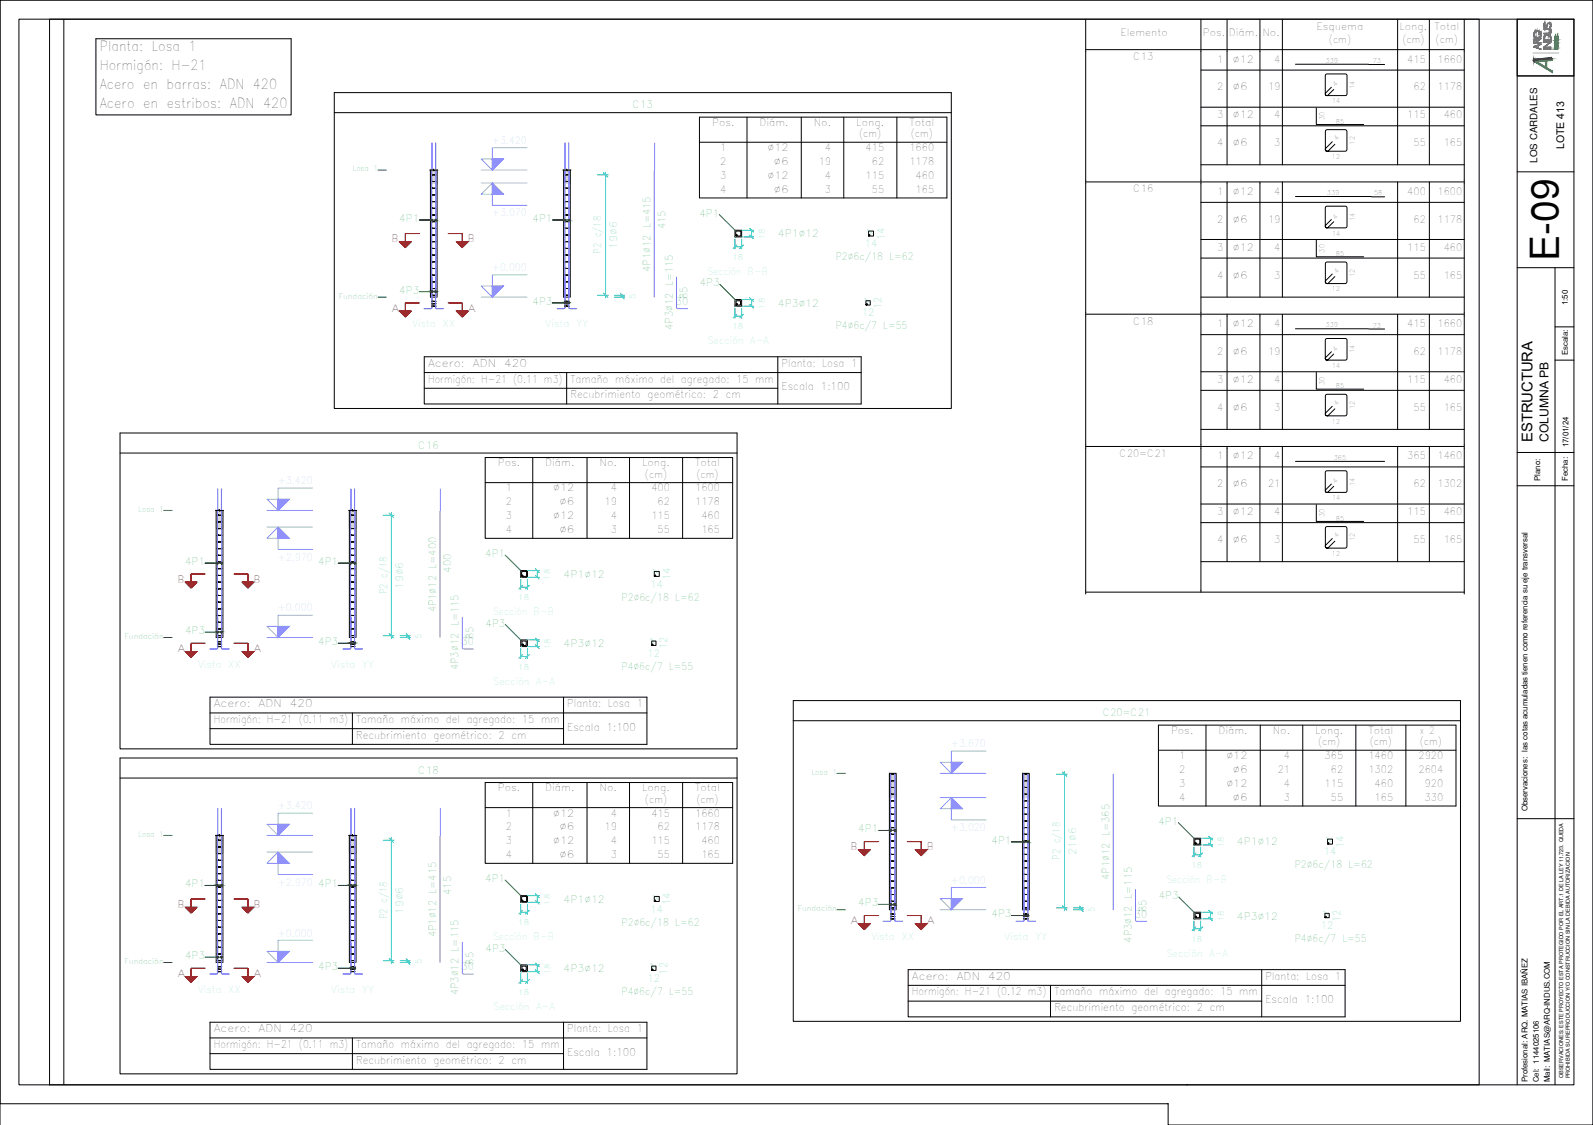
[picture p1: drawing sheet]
<svg xmlns="http://www.w3.org/2000/svg" width="841mm" height="594mm" viewBox="0 0 841 594" stroke-linecap="round" stroke-linejoin="round" font-family="sans-serif">
<defs><g id="words">
<text font-size="20.6" x="823" y="138" transform="rotate(-90 823 138)">E-09</text>
<text font-size="7.8" x="809" y="234" transform="rotate(-90 809 234)">ESTRUCTURA</text>
<g font-size="7.2">
<text x="53" y="27">Planta: Losa 1</text>
<text x="53" y="37">Hormigón: H-21</text>
<text x="53" y="47">Acero en barras: ADN 420</text>
<text x="53" y="57">Acero en estribos: ADN 420</text>
</g>
<text font-size="6.4" x="818" y="234" transform="rotate(-90 818 234)">COLUMNA PB</text>
<g font-size="5.6">
<text x="826" y="79" transform="rotate(-90 826 79)">LOTE 413</text>
<text x="226" y="194">Acero:</text>
<text x="250" y="194">ADN</text>
<text x="266" y="194">420</text>
<text x="413" y="194">Planta: Losa 1</text>
<text x="226" y="202">Hormigón: H-21 (0.11 m3)</text>
<text x="301" y="202">Tamaño máximo del agregado: 15 mm</text>
<text x="413" y="206">Escala 1:100</text>
<text x="301" y="210">Recubrimiento geométrico: 2 cm</text>
<text x="113" y="373">Acero:</text>
<text x="137" y="373">ADN</text>
<text x="153" y="373">420</text>
<text x="300" y="373">Planta: Losa 1</text>
<text x="113" y="382">Hormigón: H-21 (0.11 m3)</text>
<text x="188" y="382">Tamaño máximo del agregado: 15 mm</text>
<text x="300" y="386">Escala 1:100</text>
<text x="188" y="390">Recubrimiento geométrico: 2 cm</text>
<text x="481" y="517">Acero:</text>
<text x="505" y="517">ADN</text>
<text x="522" y="517">420</text>
<text x="668" y="517">Planta: Losa 1</text>
<text x="481" y="526">Hormigón: H-21 (0.12 m3)</text>
<text x="557" y="526">Tamaño máximo del agregado: 15 mm</text>
<text x="557" y="534">Recubrimiento geométrico: 2 cm</text>
<text x="668" y="530">Escala 1:100</text>
<text x="113" y="545">Acero:</text>
<text x="137" y="545">ADN</text>
<text x="153" y="545">420</text>
<text x="300" y="545">Planta: Losa 1</text>
<text x="113" y="553">Hormigón: H-21 (0.11 m3)</text>
<text x="188" y="553">Tamaño máximo del agregado: 15 mm</text>
<text x="300" y="558">Escala 1:100</text>
<text x="188" y="562">Recubrimiento geométrico: 2 cm</text>
</g>
<g font-size="5.3">
<text x="695" y="16">Esquema</text>
<text x="739" y="16">Long.</text>
<text x="757" y="16">Total</text>
<text x="592" y="19">Elemento</text>
<text x="635" y="19">Pos.</text>
<text x="649" y="19">Diám.</text>
<text x="667" y="19">No.</text>
<text x="702" y="23">(cm)</text>
<text x="740" y="23">(cm)</text>
<text x="758" y="23">(cm)</text>
<text x="598" y="32">C13</text>
<text x="643" y="33">1</text>
<text x="651" y="33">∅12</text>
<text x="673" y="33">4</text>
<text x="743" y="33">415</text>
<text x="759" y="33">1660</text>
<text x="643" y="48">2</text>
<text x="651" y="48">∅6</text>
<text x="669" y="48">19</text>
<text x="746" y="48">62</text>
<text x="759" y="48">1178</text>
<text x="643" y="62">3</text>
<text x="651" y="62">∅12</text>
<text x="673" y="62">4</text>
<text x="743" y="62">115</text>
<text x="762" y="62">460</text>
<text x="376" y="67">Pos.</text>
<text x="401" y="67">Diám.</text>
<text x="430" y="67">No.</text>
<text x="452" y="67">Long.</text>
<text x="480" y="67">Total</text>
<text x="454" y="72">(cm)</text>
<text x="481" y="72">(cm)</text>
<text x="643" y="77">4</text>
<text x="651" y="77">∅6</text>
<text x="673" y="77">3</text>
<text x="746" y="77">55</text>
<text x="762" y="77">165</text>
<text x="380" y="80">1</text>
<text x="405" y="80">∅12</text>
<text x="436" y="80">4</text>
<text x="457" y="80">415</text>
<text x="480" y="80">1660</text>
<text x="380" y="87">2</text>
<text x="409" y="87">∅6</text>
<text x="432" y="87">19</text>
<text x="460" y="87">62</text>
<text x="480" y="87">1178</text>
<text x="380" y="95">3</text>
<text x="405" y="95">∅12</text>
<text x="436" y="95">4</text>
<text x="457" y="95">115</text>
<text x="483" y="95">460</text>
<text x="380" y="102">4</text>
<text x="409" y="102">∅6</text>
<text x="436" y="102">3</text>
<text x="460" y="102">55</text>
<text x="483" y="102">165</text>
<text x="598" y="102">C16</text>
<text x="643" y="103">1</text>
<text x="651" y="103">∅12</text>
<text x="673" y="103">4</text>
<text x="743" y="103">400</text>
<text x="759" y="103">1600</text>
<text x="643" y="118">2</text>
<text x="651" y="118">∅6</text>
<text x="669" y="118">19</text>
<text x="746" y="118">62</text>
<text x="759" y="118">1178</text>
<text x="643" y="132">3</text>
<text x="651" y="132">∅12</text>
<text x="673" y="132">4</text>
<text x="743" y="132">115</text>
<text x="762" y="132">460</text>
<text x="643" y="147">4</text>
<text x="651" y="147">∅6</text>
<text x="673" y="147">3</text>
<text x="746" y="147">55</text>
<text x="762" y="147">165</text>
<text x="598" y="171">C18</text>
<text x="643" y="173">1</text>
<text x="651" y="173">∅12</text>
<text x="673" y="173">4</text>
<text x="743" y="173">415</text>
<text x="759" y="173">1660</text>
<text x="643" y="188">2</text>
<text x="651" y="188">∅6</text>
<text x="669" y="188">19</text>
<text x="746" y="188">62</text>
<text x="759" y="188">1178</text>
<text x="643" y="202">3</text>
<text x="651" y="202">∅12</text>
<text x="673" y="202">4</text>
<text x="743" y="202">115</text>
<text x="762" y="202">460</text>
<text x="643" y="217">4</text>
<text x="651" y="217">∅6</text>
<text x="673" y="217">3</text>
<text x="746" y="217">55</text>
<text x="762" y="217">165</text>
<text x="591" y="241">C20=C21</text>
<text x="643" y="243">1</text>
<text x="651" y="243">∅12</text>
<text x="673" y="243">4</text>
<text x="743" y="243">365</text>
<text x="759" y="243">1460</text>
<text x="263" y="246">Pos.</text>
<text x="288" y="246">Diám.</text>
<text x="317" y="246">No.</text>
<text x="339" y="246">Long.</text>
<text x="367" y="246">Total</text>
<text x="340" y="252">(cm)</text>
<text x="368" y="252">(cm)</text>
<text x="643" y="257">2</text>
<text x="651" y="257">∅6</text>
<text x="669" y="257">21</text>
<text x="746" y="257">62</text>
<text x="759" y="257">1302</text>
<text x="267" y="260">1</text>
<text x="292" y="260">∅12</text>
<text x="322" y="260">4</text>
<text x="344" y="260">400</text>
<text x="367" y="260">1600</text>
<text x="267" y="267">2</text>
<text x="295" y="267">∅6</text>
<text x="319" y="267">19</text>
<text x="347" y="267">62</text>
<text x="367" y="267">1178</text>
<text x="267" y="274">3</text>
<text x="292" y="274">∅12</text>
<text x="322" y="274">4</text>
<text x="344" y="274">115</text>
<text x="370" y="274">460</text>
<text x="643" y="272">3</text>
<text x="651" y="272">∅12</text>
<text x="673" y="272">4</text>
<text x="743" y="272">115</text>
<text x="762" y="272">460</text>
<text x="267" y="282">4</text>
<text x="295" y="282">∅6</text>
<text x="322" y="282">3</text>
<text x="347" y="282">55</text>
<text x="370" y="282">165</text>
<text x="643" y="287">4</text>
<text x="651" y="287">∅6</text>
<text x="673" y="287">3</text>
<text x="746" y="287">55</text>
<text x="762" y="287">165</text>
<text x="618" y="388">Pos.</text>
<text x="643" y="388">Diám.</text>
<text x="672" y="388">No.</text>
<text x="694" y="388">Long.</text>
<text x="722" y="388">Total</text>
<text x="750" y="388">x 2</text>
<text x="696" y="394">(cm)</text>
<text x="723" y="394">(cm)</text>
<text x="750" y="394">(cm)</text>
<text x="623" y="401">1</text>
<text x="648" y="401">∅12</text>
<text x="678" y="401">4</text>
<text x="699" y="401">365</text>
<text x="722" y="401">1460</text>
<text x="749" y="401">2920</text>
<text x="623" y="408">2</text>
<text x="651" y="408">∅6</text>
<text x="675" y="408">21</text>
<text x="703" y="408">62</text>
<text x="722" y="408">1302</text>
<text x="749" y="408">2604</text>
<text x="263" y="418">Pos.</text>
<text x="288" y="418">Diám.</text>
<text x="317" y="418">No.</text>
<text x="339" y="418">Long.</text>
<text x="367" y="418">Total</text>
<text x="623" y="416">3</text>
<text x="648" y="416">∅12</text>
<text x="678" y="416">4</text>
<text x="699" y="416">115</text>
<text x="726" y="416">460</text>
<text x="752" y="416">920</text>
<text x="340" y="424">(cm)</text>
<text x="368" y="424">(cm)</text>
<text x="623" y="423">4</text>
<text x="651" y="423">∅6</text>
<text x="678" y="423">3</text>
<text x="703" y="423">55</text>
<text x="726" y="423">165</text>
<text x="752" y="423">330</text>
<text x="267" y="431">1</text>
<text x="292" y="431">∅12</text>
<text x="322" y="431">4</text>
<text x="344" y="431">415</text>
<text x="367" y="431">1660</text>
<text x="267" y="439">2</text>
<text x="295" y="439">∅6</text>
<text x="319" y="439">19</text>
<text x="347" y="439">62</text>
<text x="367" y="439">1178</text>
<text x="267" y="446">3</text>
<text x="292" y="446">∅12</text>
<text x="322" y="446">4</text>
<text x="344" y="446">115</text>
<text x="370" y="446">460</text>
<text x="267" y="453">4</text>
<text x="295" y="453">∅6</text>
<text x="322" y="453">3</text>
<text x="347" y="453">55</text>
<text x="370" y="453">165</text>
</g>
<g font-size="5.3" fill="#009525">
<text x="334" y="57">C13</text>
<text x="211" y="117">4P1</text>
<text x="281" y="117">4P1</text>
<text x="369" y="114">4P1</text>
<text x="351" y="121" transform="rotate(-90 351 121)">415</text>
<text x="411" y="125">4P1∅12</text>
<text x="441" y="137">P2∅6c/18 L=62</text>
<text x="343" y="144" transform="rotate(-90 343 144)">4P1∅12 L=415</text>
<text x="211" y="155">4P3</text>
<text x="369" y="151">4P3</text>
<text x="281" y="161">4P3</text>
<text x="357" y="161">30</text>
<text x="363" y="158" transform="rotate(-90 363 158)">85</text>
<text x="411" y="162">4P3∅12</text>
<text x="441" y="174">P4∅6c/7 L=55</text>
<text x="355" y="174" transform="rotate(-90 355 174)">4P3∅12 L=115</text>
<text x="221" y="237">C16</text>
<text x="98" y="298">4P1</text>
<text x="168" y="298">4P1</text>
<text x="256" y="294">4P1</text>
<text x="238" y="302" transform="rotate(-90 238 302)">400</text>
<text x="298" y="305">4P1∅12</text>
<text x="328" y="317">P2∅6c/18 L=62</text>
<text x="230" y="323" transform="rotate(-90 230 323)">4P1∅12 L=400</text>
<text x="98" y="335">4P3</text>
<text x="256" y="331">4P3</text>
<text x="168" y="341">4P3</text>
<text x="244" y="341">30</text>
<text x="250" y="338" transform="rotate(-90 250 338)">85</text>
<text x="298" y="342">4P3∅12</text>
<text x="328" y="354">P4∅6c/7 L=55</text>
<text x="242" y="354" transform="rotate(-90 242 354)">4P3∅12 L=115</text>
<text x="582" y="378">C20=C21</text>
<text x="221" y="409">C18</text>
<text x="612" y="435">4P1</text>
<text x="453" y="440">4P1</text>
<text x="523" y="446">4P1</text>
<text x="653" y="446">4P1∅12</text>
<text x="684" y="459">P2∅6c/18 L=62</text>
<text x="256" y="466">4P1</text>
<text x="586" y="465" transform="rotate(-90 586 465)">4P1∅12 L=365</text>
<text x="98" y="469">4P1</text>
<text x="168" y="469">4P1</text>
<text x="238" y="473" transform="rotate(-90 238 473)">415</text>
<text x="298" y="477">4P1∅12</text>
<text x="453" y="479">4P3</text>
<text x="612" y="475">4P3</text>
<text x="523" y="484">4P3</text>
<text x="599" y="485">30</text>
<text x="605" y="481" transform="rotate(-90 605 481)">85</text>
<text x="653" y="486">4P3∅12</text>
<text x="328" y="489">P2∅6c/18 L=62</text>
<text x="230" y="495" transform="rotate(-90 230 495)">4P1∅12 L=415</text>
<text x="598" y="498" transform="rotate(-90 598 498)">4P3∅12 L=115</text>
<text x="684" y="497">P4∅6c/7 L=55</text>
<text x="256" y="503">4P3</text>
<text x="98" y="506">4P3</text>
<text x="250" y="509" transform="rotate(-90 250 509)">85</text>
<text x="168" y="512">4P3</text>
<text x="244" y="512">30</text>
<text x="298" y="513">4P3∅12</text>
<text x="242" y="526" transform="rotate(-90 242 526)">4P3∅12 L=115</text>
<text x="328" y="525">P4∅6c/7 L=55</text>
</g>
<g font-size="5.3" fill="#00dda5">
<text x="459" y="125" transform="rotate(-45 459 125)">4</text>
<text x="326" y="131" transform="rotate(-90 326 131)">19∅6</text>
<text x="457" y="131">14</text>
<text x="467" y="127" transform="rotate(-90 467 127)">14</text>
<text x="317" y="134" transform="rotate(-90 317 134)">P2 c/18</text>
<text x="458" y="162" transform="rotate(-45 458 162)">4</text>
<text x="455" y="167">12</text>
<text x="465" y="163" transform="rotate(-90 465 163)">12</text>
<text x="346" y="305" transform="rotate(-45 346 305)">4</text>
<text x="213" y="311" transform="rotate(-90 213 311)">19∅6</text>
<text x="343" y="310">14</text>
<text x="354" y="306" transform="rotate(-90 354 306)">14</text>
<text x="204" y="314" transform="rotate(-90 204 314)">P2 c/18</text>
<text x="345" y="341" transform="rotate(-45 345 341)">4</text>
<text x="342" y="347">12</text>
<text x="352" y="343" transform="rotate(-90 352 343)">12</text>
<text x="702" y="446" transform="rotate(-45 702 446)">4</text>
<text x="709" y="448" transform="rotate(-90 709 448)">14</text>
<text x="560" y="454" transform="rotate(-90 560 454)">P2 c/18</text>
<text x="568" y="451" transform="rotate(-90 568 451)">21∅6</text>
<text x="699" y="452">14</text>
<text x="346" y="477" transform="rotate(-45 346 477)">4</text>
<text x="354" y="478" transform="rotate(-90 354 478)">14</text>
<text x="204" y="486" transform="rotate(-90 204 486)">P2 c/18</text>
<text x="213" y="483" transform="rotate(-90 213 483)">19∅6</text>
<text x="343" y="482">14</text>
<text x="700" y="485" transform="rotate(-45 700 485)">4</text>
<text x="697" y="491">12</text>
<text x="708" y="487" transform="rotate(-90 708 487)">12</text>
<text x="345" y="513" transform="rotate(-45 345 513)">4</text>
<text x="352" y="515" transform="rotate(-90 352 515)">12</text>
<text x="342" y="518">12</text>
</g>
<g font-size="5.3" fill="#d00">
<text x="207" y="128">B</text>
<text x="247" y="128">B</text>
<text x="207" y="165">A</text>
<text x="247" y="165">A</text>
<text x="94" y="308">B</text>
<text x="134" y="308">B</text>
<text x="94" y="344">A</text>
<text x="134" y="344">A</text>
<text x="449" y="449">B</text>
<text x="490" y="449">B</text>
<text x="94" y="479">B</text>
<text x="134" y="479">B</text>
<text x="449" y="488">A</text>
<text x="490" y="488">A</text>
<text x="94" y="516">A</text>
<text x="134" y="516">A</text>
</g>
<g font-size="5.3" fill="#6edddd">
<text x="218" y="173">Vista XX</text>
<text x="288" y="173">Vista YY</text>
<text x="105" y="353">Vista XX</text>
<text x="175" y="353">Vista YY</text>
<text x="460" y="496">Vista XX</text>
<text x="530" y="496">Vista YY</text>
<text x="105" y="524">Vista XX</text>
<text x="175" y="524">Vista YY</text>
</g>
<g font-size="5.3" fill="#7fbfff">
<text x="147" y="256">+3.420</text>
<text x="147" y="427">+3.420</text>
</g>
<text font-size="5.1" x="812" y="86" transform="rotate(-90 812 86)">LOS CARDALES</text>
<g font-size="4.2">
<text x="828" y="161" transform="rotate(-90 828 161)">1:50</text>
<text x="828" y="236" transform="rotate(-90 828 236)">17/01/24</text>
</g>
<g font-size="4.1">
<text x="828" y="188" transform="rotate(-90 828 188)">Escala:</text>
<text x="813" y="254" transform="rotate(-90 813 254)">Plano:</text>
<text x="828" y="254" transform="rotate(-90 828 254)">Fecha:</text>
<text x="806" y="428" transform="rotate(-90 806 428)">Observaciones: las cotas acumuladas tienen como referencia su eje transversal</text>
<text x="806" y="572" transform="rotate(-90 806 572)">Profesional: ARQ. MATIAS IBAÑEZ</text>
<text x="812" y="572" transform="rotate(-90 812 572)">Cel: 1144025106</text>
<text x="818" y="572" transform="rotate(-90 818 572)">Mail: MATIAS@ARQ-INDUS.COM</text>
</g>
<g font-size="4" fill="#009525">
<text x="186" y="91">Losa 1</text>
<text x="179" y="158">Fundación</text>
<text x="73" y="270">Losa 1</text>
<text x="66" y="337">Fundación</text>
<text x="429" y="409">Losa 1</text>
<text x="73" y="442">Losa 1</text>
<text x="421" y="481">Fundación</text>
<text x="66" y="509">Fundación</text>
</g>
<g font-size="4" fill="#00dda5">
<text x="404" y="126" transform="rotate(-90 404 126)">18</text>
<text x="387" y="137">18</text>
<text x="336" y="158" transform="rotate(-90 336 158)">5</text>
<text x="404" y="163" transform="rotate(-90 404 163)">18</text>
<text x="387" y="174">18</text>
<text x="291" y="306" transform="rotate(-90 291 306)">18</text>
<text x="274" y="317">18</text>
<text x="222" y="338" transform="rotate(-90 222 338)">5</text>
<text x="291" y="343" transform="rotate(-90 291 343)">18</text>
<text x="274" y="354">18</text>
<text x="646" y="447" transform="rotate(-90 646 447)">18</text>
<text x="629" y="458">18</text>
<text x="291" y="478" transform="rotate(-90 291 478)">18</text>
<text x="578" y="481" transform="rotate(-90 578 481)">5</text>
<text x="274" y="489">18</text>
<text x="646" y="487" transform="rotate(-90 646 487)">18</text>
<text x="629" y="497">18</text>
<text x="222" y="509" transform="rotate(-90 222 509)">5</text>
<text x="291" y="514" transform="rotate(-90 291 514)">18</text>
<text x="274" y="525">18</text>
</g>
<g font-size="3.5">
<text x="700" y="33">339</text>
<text x="725" y="33">73</text>
<text x="705" y="46" transform="rotate(-44 705 46)">4</text>
<text x="715" y="47" transform="rotate(-90 715 47)">14</text>
<text x="703" y="55">14</text>
<text x="699" y="64" transform="rotate(-90 699 64)">30</text>
<text x="705" y="65">85</text>
<text x="706" y="75" transform="rotate(-44 706 75)">4</text>
<text x="703" y="84">12</text>
<text x="701" y="103">339</text>
<text x="725" y="103">58</text>
<text x="705" y="116" transform="rotate(-45 705 116)">4</text>
<text x="715" y="117" transform="rotate(-90 715 117)">14</text>
<text x="703" y="124">14</text>
<text x="699" y="133" transform="rotate(-90 699 133)">30</text>
<text x="705" y="135">85</text>
<text x="706" y="145" transform="rotate(-44 706 145)">4</text>
<text x="703" y="154">12</text>
<text x="700" y="173">339</text>
<text x="725" y="173">73</text>
<text x="705" y="186" transform="rotate(-45 705 186)">4</text>
<text x="715" y="187" transform="rotate(-90 715 187)">14</text>
<text x="703" y="194">14</text>
<text x="699" y="203" transform="rotate(-90 699 203)">30</text>
<text x="705" y="205">85</text>
<text x="706" y="214" transform="rotate(-45 706 214)">4</text>
<text x="703" y="224">12</text>
<text x="704" y="243">365</text>
<text x="705" y="256" transform="rotate(-45 705 256)">4</text>
<text x="715" y="257" transform="rotate(-90 715 257)">14</text>
<text x="703" y="264">14</text>
<text x="699" y="273" transform="rotate(-90 699 273)">30</text>
<text x="705" y="275">85</text>
<text x="706" y="284" transform="rotate(-45 706 284)">4</text>
<text x="703" y="294">12</text>
</g>
<g font-size="2.9">
<text x="825" y="569" transform="rotate(-90 825 569)">OBSERVACIONES: ESTE PROYECTO ESTA PROTEGIDO POR EL ART.1 DE LA LEY 11.723. QUEDA</text>
<text x="829" y="569" transform="rotate(-90 829 569)">PROHIBIDA SU REPRODUCCION Y/O CONSTRUCCION SIN LA DEBIDA AUTORIZACION</text>
</g>
</g></defs>
<!-- layer: RECUAD_MARCO -->
<path d="M34 10v563" fill="none" stroke="#000" stroke-width=".53"/>
<!-- layer: TABLAS -->
<g fill="none" stroke="#000" stroke-width=".53">
<path d="M573 10v304M634 10v303M648 10v77M665 10v77M677 10v77M738 10v77M755 10v77M773 10v304M573 26h200M573 96h200M634 87h139M648 96v61"/>
<path d="M665 96v61M677 96v61M738 96v61M755 96v61M634 157h139M573 166h200M648 166v61M665 166v61M677 166v61M738 166v61M755 166v61M573 236h200"/>
<path d="M634 227h139M648 236v61M665 236v61M677 236v61M738 236v61M755 236v61M634 297h139M573 313h200"/>
</g>
<!-- layer: DESPIECES_TABLA -->
<g fill="none" stroke="#000" stroke-width=".53">
<path d="M684 34h47M695 57v9h25M703 46l-3 3v1h11v-11h-11v11h1l3-3M703 75l-3 3v2h11v-11h-11v10l1 1 4-4M684 104h47M703 116l-3 3v1h11v-11h-11v11h1l3-3M695 127v9h25M703 145l-3 3v2l11-1v-10h-11v10l1 1 4-4M684 174h47M695 197v9h25M703 186l-3 3v1h11v-11h-11v11h1l3-3M703 215l-3 3v1h11v-11h-11v11h1l4-3"/>
<path d="M684 244h47M703 256l-3 3v1h11v-11h-11v11h1l3-3M695 267v8h25M703 284l-3 4v1h11v-11h-11v11h1l4-3"/>
</g>
<!-- layer: TEXTO_TABLAS -->
<path d="M634 37h139M634 57h139M634 66h139M634 107h139M634 126h139M634 136h139M634 177h139M634 196h139M634 206h139M634 247h139M634 266h139M634 276h139" fill="none" stroke="#000" stroke-width=".53"/>
<!-- layer: ALZADO_NOMBRES_DE_LAS_PLANTAS -->
<path d="M200 90h4M200 157h4M86 270h5M86 337h5M442 408h4M86 441h5M442 480h4M86 508h5" fill="none" stroke="#009525" stroke-width=".53"/>
<!-- layer: ALZADO_LOSAS -->
<path d="M227 90h4v7h-4zM298 90h3v7h-3zM114 270h4v8h-4zM184 270h4v8h-4zM470 408h3v13h-3zM540 408h3v13h-3zM114 441h4v9h-4zM184 441h4v9h-4z" fill="none" stroke="#dad7d3" stroke-width=".53"/>
<g fill="#dad7d3" stroke="#dad7d3" stroke-width=".53">
<path d="M227 90l4 7v-7zM227 90l4 7h-4z"/>
<path d="M298 90l3 7v-7zM298 90l3 7h-3z"/>
<path d="M114 270l4 8v-8zM114 270l4 8h-4z"/>
<path d="M184 270l4 8v-8zM184 270l4 8h-4z"/>
<path d="M114 441l4 9v-9zM114 441l4 9h-4z"/>
<path d="M184 441l4 9v-9zM184 441l4 9h-4z"/>
<path d="M470 408l3 13v-13zM470 408l3 13h-3z"/>
<path d="M540 408l3 13v-13zM540 408l3 13h-3z"/>
</g>
<!-- layer: ALZADO_COLUMNA_DE_HORMIGON -->
<g fill="none" stroke="#000" stroke-width=".53">
<path d="M227 90h2v-1v1h2M227 90v67h4v-67M297 90h2v-1v1h1h1M298 90v67h3v-67M114 270h2v-1v1h2M114 270v67h4v-67M184 270h2v-1v1h1h1M184 270v67h4v-67M470 408h3v72h-3zM540 408h3v72h-3zM114 441h2v1v-1h2M114 441v67h4v-67"/>
<path d="M184 441h2v1l1-1h1M184 441v67h4v-67"/>
</g>
<g fill="none" stroke="#7f7fff" stroke-width=".53">
<path d="M228 75v82M230 75v82M298 75v82M300 75v82M346 75l-1 82M228 146v17h-4M230 146v17h4M298 146v17h-4M300 146v17h4M357 146v17h6M115 258v79M117 258v79"/>
<path d="M185 258v79M187 258v79M232 258v79M115 326v16v1h-4M117 326v16v1h4M185 326v16l-4 1M187 326v16l1 1h3M244 326v16l1 1h5M470 409v71M472 409v71M541 409v71M543 409v71"/>
<path d="M588 409v71M115 427v81M117 427v81M185 427v81M187 427v81M232 427v81M470 470v16v1h-4M472 470v16l1 1h3M541 470v16l-5 1M543 470v16v1h4M599 470v16l1 1h5M115 498v16h-4"/>
<path d="M117 498v16h4M185 498v16h-4M187 498v16h1h3M244 498v16h1h5"/>
<circle cx="389" cy="122" r=".1"/>
<circle cx="389" cy="124" r=".1"/>
<circle cx="391" cy="124" r=".1"/>
<circle cx="391" cy="122" r=".1"/>
<circle cx="389" cy="159" r=".1"/>
<circle cx="391" cy="159" r=".1"/>
<circle cx="389" cy="161" r=".1"/>
<circle cx="391" cy="161" r=".1"/>
<circle cx="276" cy="304" r=".1"/>
<circle cx="276" cy="302" r=".1"/>
<circle cx="278" cy="302" r=".1"/>
<circle cx="278" cy="304" r=".1"/>
<circle cx="276" cy="339" r=".1"/>
<circle cx="278" cy="339" r=".1"/>
<circle cx="276" cy="341" r=".1"/>
<circle cx="278" cy="341" r=".1"/>
<circle cx="631" cy="443" r=".1"/>
<circle cx="631" cy="446" r=".1"/>
<circle cx="633" cy="446" r=".1"/>
<circle cx="633" cy="443" r=".1"/>
<circle cx="276" cy="474" r=".1"/>
<circle cx="276" cy="476" r=".1"/>
<circle cx="278" cy="474" r=".1"/>
<circle cx="278" cy="476" r=".1"/>
<circle cx="631" cy="482" r=".1"/>
<circle cx="631" cy="484" r=".1"/>
<circle cx="633" cy="482" r=".1"/>
<circle cx="633" cy="484" r=".1"/>
<circle cx="276" cy="510" r=".1"/>
<circle cx="276" cy="512" r=".1"/>
<circle cx="278" cy="510" r=".1"/>
<circle cx="278" cy="512" r=".1"/>
</g>
<g fill="none" stroke="#000" stroke-width=".53">
<path d="M228 92h2h-2M228 96h2h-2M228 99h2h-2M299 92h-1h3h-3h1M299 96h-1h3h-3h1M299 99h-1h3h-3h1M228 117h2h-2M228 113v1h2h-2M228 110h2h-2M228 106h2h-2M228 103h2h-2M299 117h-1h3h-3h1"/>
<path d="M299 113h-1l3 1h-3h1M299 110h-1h3h-3h1M299 106h-1h3h-3h1M299 103h-1h3h-3h1M228 138h2h-2M228 135h2h-2M228 131h2h-2M228 128h2h-2M228 124h2h-2M228 120v1h2h-2M299 138h-1h3h-3h1M299 135h-1h3h-3h1"/>
<path d="M299 131h-1h3h-3h1M299 128h-1h3h-3h1M299 124h-1h3h-3h1M299 120h-1l3 1h-3h1M389 124v1h2v-3h-2v3v-1M459 124v1h2v-3h-2v3v-1M228 156h2h-2M228 152h2h-2M228 149h2h-2M228 145h2h-2M228 142h2h-2M229 159h-1h2h-2"/>
<path d="M299 156h-1h3h-3h1M299 152h-1h3h-3h1M299 149h-1h3h-3h1M299 145h-1h3h-3h1M299 142h-1h3h-3h1M299 159h-1h2h-2h1M229 160h-1h2h-2M229 162h-1h2h-2M299 160h-1h2h-2h1M299 162h-1h2h-2h1M389 160v1h2v-2h-2v2M458 160l-1 1h2v-2h-2v2h1"/>
<path d="M115 272h2h-2M115 275v1h2h-2M115 279h2h-2M185 272h3h-3h1M185 275l3 1h-3h1M185 279h3h-3h1M115 297h2h-2M115 293h2h-2M115 290h2h-2M115 286h2h-2M115 283h2h-2M185 297h3h-3h1"/>
<path d="M185 293h3h-3h1M185 290h3h-3h1M185 286h3h-3h1M185 283h3h-3h1M115 318h2h-2M115 314h2h-2M115 311h2h-2M115 307h2h-2M115 304h2h-2M115 300h2h-2M185 318h3h-3h1M185 314h3h-3h1"/>
<path d="M185 311h3h-3h1M185 307h3h-3h1M185 304h3h-3h1M185 300h3h-3h1M276 304h-1h3v-2h-3v2h1M346 304h-1h3v-2h-3v2h1M115 336h2h-2M115 332h2h-2M115 328v1h2h-2M115 325h2h-2M115 321v1h2h-2M116 339h-1h2h-2"/>
<path d="M185 336h3h-3h1M185 332h3h-3h1M185 328l3 1h-3h1M185 325h3h-3h1M185 321l3 1h-3h1M186 339h-1h2h-2h1M116 340h-1h2h-2M116 341h-1h2h-2M186 340h-1h2h-2h1M186 341h-1h2h-2h1M276 340v1h2v-2h-2v2v-1M345 340l-1 1h2v-2h-2v2l1-1"/>
<path d="M471 409h-1h3h-3h1M471 412h-1h3h-3h1M471 419h-1h3h-3h1M471 416h-1h3h-3h1M541 409h-1h3h-3h1M541 412h-1h3h-3h1M541 419h-1h3h-3h1M541 416h-1h3h-3h1M471 437h-1h3h-3h1M471 433l-1 1h3h-3h1M471 430h-1h3h-3h1M471 426h-1h3h-3h1"/>
<path d="M471 423h-1h3h-3h1M541 437h-1h3h-3h1M541 433h-1l3 1h-3h1M541 430h-1h3h-3h1M541 426h-1h3h-3h1M541 423h-1h3h-3h1M115 444h2h-2M115 447h2h-2M115 458h2h-2M115 454h2h-2M115 451h2h-2M185 444h3h-3h1"/>
<path d="M185 447h3h-3h1M185 458h3h-3h1M185 454h3h-3h1M185 451h3h-3h1M471 458h-1h3h-3h1M471 455h-1h3h-3h1M471 451h-1h3h-3h1M471 448h-1h3h-3h1M471 444h-1h3h-3h1M471 440l-1 1h3h-3h1M541 458h-1h3h-3h1M541 455h-1h3h-3h1"/>
<path d="M541 451h-1h3h-3h1M541 448h-1h3h-3h1M541 444h-1h3h-3h1M541 440h-1l3 1h-3h1M631 445v1h2v-3h-2v3l1-1M701 445v1h2v-3h-2v3l1-1M115 479h2h-2M115 475v1h2h-2M115 472h2h-2M115 468h2h-2M115 465h2h-2M115 461h2h-2"/>
<path d="M185 479h3h-3h1M185 475l3 1h-3h1M185 472h3h-3h1M185 468h3h-3h1M185 465h3h-3h1M185 461h3h-3h1M276 475l-1 1h3v-3l-3 1v2h1M346 475v1h2v-3h-3v3h1M471 479h-1h3h-3h1M471 476h-1h3h-3h1M471 472h-1h3h-3h1M471 469h-1h3h-3h1"/>
<path d="M471 465h-1h3h-3h1M471 462h-1h3h-3h1M541 479h-1h3h-3h1M541 476h-1h3h-3h1M541 472h-1h3h-3h1M541 469h-1h3h-3h1M541 465h-1h3h-3h1M541 462h-1h3h-3h1M115 497h2h-2M115 493h2h-2M115 490h2h-2M115 486h2h-2"/>
<path d="M115 482v1h2h-2M185 497h3h-3h1M185 493h3h-3h1M185 490h3h-3h1M185 486h3h-3h1M185 482l3 1h-3h1M471 483h-1h2h-2h1M471 484h-1h2h-2h1M471 485h-1h2h-2h1M541 485h2h-2M541 483h2h-2M541 484h2h-2"/>
<path d="M632 484l-1 1h2v-3h-2v3l1-1M700 484v1h2v-3h-2l-1 3 1-1M115 507h2h-2M115 504h2h-2M115 500h2h-2M116 510l-1 1h2h-2M116 512h-1h2h-2M116 513h-1h2h-2M185 507h3h-3h1M185 504h3h-3h1M185 500h3h-3h1M186 510h-1l2 1h-2h1"/>
<path d="M186 512h-1h2h-2h1M186 513h-1h2h-2h1M276 512h2v-2h-2v2M345 512h-1h2v-2h-2v2h1"/>
</g>
<!-- layer: ALZADO_SEGMENTOS_DE_CORTE_DE_SECCIONES -->
<g fill="none" stroke="#d00" stroke-width=".53">
<path d="M211 128h6l-3 3zM221 123h-7v5M237 123h7v5M241 128h6l-3 3zM221 160h-7v4M237 160h7v4M211 164h6l-3 3zM241 164h6l-3 3zM98 307h6l-3 3zM108 303h-7v4M124 303h7v4M128 307h6l-3 3z"/>
<path d="M108 340h-7v4M124 340h7v4M98 344h6l-3 3zM128 344h6l-3 3zM453 449h6l-3 3zM464 444h-8v5M479 444h7v5M483 449h6l-3 3zM98 479h6l-3 3zM108 475h-7v4M124 475h7v4M128 479h6l-3 3z"/>
<path d="M453 488h6l-3 3zM464 483h-8v5M479 483h7v5M483 488h6l-3 3zM98 516h6l-3 3zM108 511h-7v5M124 511h7v5M128 516h6l-3 3z"/>
</g>
<g fill="#d00" stroke="#d00" stroke-width=".53">
<path d="M211 164h6l-3 3z"/>
<path d="M241 164h6l-3 3z"/>
<path d="M211 128h6l-3 3z"/>
<path d="M241 128h6l-3 3z"/>
<path d="M98 344h6l-3 3z"/>
<path d="M128 344h6l-3 3z"/>
<path d="M98 307h6l-3 3z"/>
<path d="M128 307h6l-3 3z"/>
<path d="M98 516h6l-3 3z"/>
<path d="M128 516h6l-3 3z"/>
<path d="M98 479h6l-3 3z"/>
<path d="M128 479h6l-3 3z"/>
<path d="M453 488h6l-3 3z"/>
<path d="M483 488h6l-3 3z"/>
<path d="M453 449h6l-3 3z"/>
<path d="M483 449h6l-3 3z"/>
</g>
<g fill="none" stroke="#009525" stroke-width=".53">
<path d="M228 116h-7h9M298 116h-6h8M221 154h9M298 160h-6h8M115 297h-7h9M185 297h-6h8M108 334h9M185 340h-6h8M464 439h8M541 445h-7h9M115 468h-7h9M185 468h-6h8"/>
<path d="M464 478h8M541 483h-7h9M108 505h9M185 511h-6h8"/>
<circle cx="228" cy="116" r=".3"/>
<circle cx="230" cy="116" r=".3"/>
<circle cx="298" cy="116" r=".3"/>
<circle cx="300" cy="116" r=".3"/>
<circle cx="228" cy="154" r=".3"/>
<circle cx="230" cy="154" r=".3"/>
<circle cx="298" cy="160" r=".3"/>
<circle cx="300" cy="160" r=".3"/>
<circle cx="115" cy="297" r=".3"/>
<circle cx="117" cy="297" r=".3"/>
<circle cx="185" cy="297" r=".3"/>
<circle cx="187" cy="297" r=".3"/>
<circle cx="115" cy="334" r=".3"/>
<circle cx="117" cy="334" r=".3"/>
<circle cx="185" cy="340" r=".3"/>
<circle cx="187" cy="340" r=".3"/>
<circle cx="470" cy="439" r=".3"/>
<circle cx="473" cy="439" r=".3"/>
<circle cx="541" cy="445" r=".3"/>
<circle cx="543" cy="445" r=".3"/>
<circle cx="115" cy="468" r=".3"/>
<circle cx="117" cy="468" r=".3"/>
<circle cx="185" cy="468" r=".3"/>
<circle cx="187" cy="468" r=".3"/>
<circle cx="470" cy="478" r=".3"/>
<circle cx="472" cy="478" r=".3"/>
<circle cx="541" cy="483" r=".3"/>
<circle cx="543" cy="483" r=".3"/>
<circle cx="115" cy="505" r=".3"/>
<circle cx="117" cy="505" r=".3"/>
<circle cx="185" cy="511" r=".3"/>
<circle cx="187" cy="511" r=".3"/>
</g>
<g fill="#009525" stroke="#009525" stroke-width=".53">
<path d="M300 160h1z"/>
<path d="M185 340h1z"/>
<path d="M114 467h1z"/>
<path d="M185 511h1z"/>
<path d="M185 512h1z"/>
<path d="M187 511v1z"/>
<path d="M470 478h1z"/>
<path d="M472 477h1z"/>
<path d="M472 478h1z"/>
<path d="M472 438h1z"/>
<path d="M540 484h1z"/>
<path d="M540 444h1z"/>
<path d="M540 445h1z"/>
<path d="M542 445h1z"/>
<path d="M298 160h1zM298 160h1zM298 160h1zM298 160h1z"/>
<path d="M298 160h1zM298 160h1zM298 160h1zM298 160h1z"/>
<path d="M298 160h1zM298 160h1z"/>
<path d="M298 160h1zM298 160h1zM298 160h1zM298 160h1z"/>
<path d="M298 160h1zM298 160h1z"/>
<path d="M298 160h1zM298 160h1zM298 160h1zM298 160h1z"/>
<path d="M298 160h1zM298 160h1z"/>
<path d="M298 160h1zM298 160h1z"/>
<path d="M298 160h1zM298 160h1z"/>
<path d="M298 160h1zM298 160h1z"/>
<path d="M298 160h1zM298 160h1z"/>
<path d="M298 160h1zM298 160h1z"/>
<path d="M298 160h1zM298 160h1z"/>
<path d="M298 160h1zM298 160h1z"/>
<path d="M300 160h1zM300 160h1zM300 160h1z"/>
<path d="M300 160h1zM300 160h1zM300 160h1zM300 160h1z"/>
<path d="M300 160h1zM300 160h1z"/>
<path d="M300 160h1zM300 160h1z"/>
<path d="M300 160h1zM300 160h1z"/>
<path d="M300 160h1zM300 160h1z"/>
<path d="M300 160h1zM300 160h1zM300 160h1zM300 160h1z"/>
<path d="M300 160h1zM300 160h1z"/>
<path d="M300 160h1zM300 160h1zM300 160h1zM300 160h1z"/>
<path d="M300 160h1zM300 160h1z"/>
<path d="M300 160h1zM300 160h1z"/>
<path d="M300 160h1zM300 160h1z"/>
<path d="M300 160h1zM300 160h1z"/>
<path d="M300 116h1zM300 116h1z"/>
<path d="M300 116h1zM300 116h1z"/>
<path d="M300 116h1zM300 116h1z"/>
<path d="M300 116h1zM300 116h1z"/>
<path d="M300 116h1zM300 116h1zM300 116h1zM300 116h1z"/>
<path d="M300 116h1zM300 116h1z"/>
<path d="M300 116h1zM300 116h1zM300 116h1zM300 116h1z"/>
<path d="M300 116h1zM300 116h1z"/>
<path d="M300 116h1zM300 116h1z"/>
<path d="M300 116h1zM300 116h1z"/>
<path d="M300 116h1zM300 116h1z"/>
<path d="M300 116h1zM300 116h1zM300 116h1zM300 116h1z"/>
<path d="M300 116h1zM300 116h1z"/>
<path d="M300 116h1zM300 116h1z"/>
<path d="M300 116h1zM300 116h1z"/>
<path d="M300 116h1zM300 116h1z"/>
<path d="M114 297h1zM114 297h1z"/>
<path d="M114 297h1zM114 297h1z"/>
<path d="M114 297h1zM114 297h1zM114 297h1zM114 297h1z"/>
<path d="M114 297h1zM114 297h1z"/>
<path d="M114 297h1zM114 297h1zM114 297h1zM114 297h1z"/>
<path d="M114 297h1zM114 297h1z"/>
<path d="M114 297l1 1zM114 297l1 1zM114 298h1zM114 298h1z"/>
<path d="M114 298h1zM114 298h1z"/>
<path d="M117 297v1zM117 297v1z"/>
<path d="M185 339h1zM185 339h1z"/>
<path d="M185 339l1 1zM185 339l1 1zM185 340h1z"/>
<path d="M185 340h1zM185 340h1zM185 340h1zM185 340h1z"/>
<path d="M185 340h1zM185 340h1z"/>
<path d="M185 340h1zM185 340h1z"/>
<path d="M185 340h1zM185 340h1zM185 340h1zM185 340h1z"/>
<path d="M185 340h1zM185 340h1z"/>
<path d="M185 340h1zM185 340h1zM185 340h1zM185 340h1z"/>
<path d="M185 340h1zM185 340h1z"/>
<path d="M185 340h1zM185 340h1zM185 340h1zM185 340h1z"/>
<path d="M187 339v1zM187 339v1z"/>
<path d="M185 297v1zM185 297v1z"/>
<path d="M187 297h1zM187 297h1zM187 297h1zM187 297h1z"/>
<path d="M187 297h1zM187 297h1z"/>
<path d="M187 297h1zM187 297h1zM187 297h1zM187 297h1z"/>
<path d="M187 297h1zM187 297h1z"/>
<path d="M187 297h1zM187 297h1zM187 297h1zM187 297h1z"/>
<path d="M187 297h1zM187 297h1z"/>
<path d="M187 297h1zM187 297h1zM187 297h1zM187 297h1z"/>
<path d="M187 297h1zM187 297h1z"/>
<path d="M187 297h1zM187 297l1 1zM187 298h1zM187 298h1z"/>
<path d="M187 298h1zM187 298h1z"/>
<path d="M187 298h1zM187 298h1zM187 298h1zM187 298h1z"/>
<path d="M187 298h1zM187 298h1z"/>
<path d="M115 505v1zM115 505v1z"/>
<path d="M117 505v1zM117 505v1z"/>
<path d="M114 467h1zM114 467h1z"/>
<path d="M114 467l1 1zM114 467l1 1zM114 468h1zM114 468h1z"/>
<path d="M114 468h1zM114 468h1z"/>
<path d="M114 468h1zM114 468h1zM114 468h1zM114 468h1z"/>
<path d="M114 468h1zM114 468h1z"/>
<path d="M114 468h1zM114 468h1zM114 468h1zM114 468h1z"/>
<path d="M114 468h1zM114 468h1z"/>
<path d="M114 468h1zM114 468h1z"/>
<path d="M117 467v1zM117 467v1z"/>
<path d="M185 511h1zM185 511h1z"/>
<path d="M185 511h1zM185 511h1z"/>
<path d="M185 511h1zM185 511h1z"/>
<path d="M185 511h1zM185 511h1z"/>
<path d="M185 511h1zM185 511h1z"/>
<path d="M185 511h1zM185 511h1zM185 511h1z"/>
<path d="M185 511h1zM185 511h1z"/>
<path d="M185 511h1zM185 511h1zM185 511h1z"/>
<path d="M185 511h1zM185 511h1z"/>
<path d="M185 511h1zM185 511h1z"/>
<path d="M185 511h1zM185 511h1z"/>
<path d="M185 511h1zM185 511h1z"/>
<path d="M185 511l1 1zM185 511l1 1z"/>
<path d="M185 467v1zM185 467v1z"/>
<path d="M187 467h1zM187 467h1zM187 467h1zM187 467h1z"/>
<path d="M187 467h1zM187 467h1zM187 467h1zM187 467h1z"/>
<path d="M187 467h1zM187 467h1z"/>
<path d="M187 467l1 1zM187 467l1 1zM187 468h1zM187 468h1z"/>
<path d="M187 468h1zM187 468h1z"/>
<path d="M187 468h1zM187 468h1zM187 468h1zM187 468h1z"/>
<path d="M187 468h1zM187 468h1z"/>
<path d="M187 468h1zM187 468h1z"/>
<path d="M187 468h1zM187 468h1z"/>
<path d="M187 468h1zM187 468h1z"/>
<path d="M187 468h1zM187 468h1z"/>
<path d="M187 468h1zM187 468h1z"/>
<path d="M187 468h1zM187 468h1z"/>
<path d="M187 468h1zM187 468h1z"/>
<path d="M470 477h1zM470 477h1z"/>
<path d="M470 477h1zM470 477h1zM470 477h1zM470 477h1z"/>
<path d="M470 477h1zM470 477h1z"/>
<path d="M470 477h1zM470 477h1z"/>
<path d="M470 477h1zM470 477h1z"/>
<path d="M470 477l1 1zM470 477l1 1zM470 478h1z"/>
<path d="M470 478h1zM470 478h1z"/>
<path d="M470 478h1zM470 478h1z"/>
<path d="M470 478h1zM470 478h1zM470 478h1zM470 478h1z"/>
<path d="M470 478h1zM470 478h1z"/>
<path d="M470 478h1zM470 478h1zM470 478h1z"/>
<path d="M470 478h1zM470 478h1z"/>
<path d="M470 478h1zM470 478h1z"/>
<path d="M470 478h1zM470 478h1z"/>
<path d="M472 477h1zM472 477h1zM472 477h1z"/>
<path d="M472 477h1zM472 477h1z"/>
<path d="M472 477h1zM472 477h1z"/>
<path d="M472 477h1zM472 477h1z"/>
<path d="M472 477h1zM472 477h1z"/>
<path d="M472 477h1zM472 477h1z"/>
<path d="M472 477l1 1zM472 477l1 1zM472 478h1zM472 478h1z"/>
<path d="M472 478h1zM472 478h1z"/>
<path d="M472 478h1zM472 478h1z"/>
<path d="M472 478h1zM472 478h1zM472 478h1z"/>
<path d="M472 478h1zM472 478h1z"/>
<path d="M472 478h1zM472 478h1zM472 478h1z"/>
<path d="M472 478h1zM472 478h1zM472 478h1zM472 478h1z"/>
<path d="M472 478h1zM472 478h1z"/>
<path d="M470 438v1zM470 438v1z"/>
<path d="M472 438h1zM472 438h1zM472 438h1zM472 438h1z"/>
<path d="M472 438h1zM472 438h1zM472 438h1zM472 438h1z"/>
<path d="M472 438h1zM472 438h1z"/>
<path d="M472 438h1zM472 438h1zM472 438h1z"/>
<path d="M472 438l1 1zM472 438l1 1z"/>
<path d="M472 439h1zM472 439h1zM472 439h1zM472 439h1z"/>
<path d="M472 439h1zM472 439h1z"/>
<path d="M472 439h1zM472 439h1z"/>
<path d="M472 439h1zM472 439h1z"/>
<path d="M472 439h1zM472 439h1z"/>
<path d="M472 439h1zM472 439h1z"/>
<path d="M472 439h1zM472 439h1z"/>
<path d="M472 439h1zM472 439h1z"/>
<path d="M472 439h1zM472 439h1z"/>
<path d="M540 483h1zM540 483h1z"/>
<path d="M540 483h1zM540 483h1z"/>
<path d="M540 483h1zM540 483h1z"/>
<path d="M540 483h1zM540 483h1z"/>
<path d="M540 483h1zM540 483h1z"/>
<path d="M540 483h1zM540 483h1z"/>
<path d="M540 483h1zM540 483h1z"/>
<path d="M540 483h1zM540 483h1zM540 483h1zM540 483h1z"/>
<path d="M540 483l1 1zM540 483l1 1z"/>
<path d="M540 484h1zM540 484h1zM540 484h1z"/>
<path d="M540 484h1zM540 484h1z"/>
<path d="M540 484h1zM540 484h1zM540 484h1zM540 484h1z"/>
<path d="M540 484h1zM540 484h1zM540 484h1zM540 484h1z"/>
<path d="M540 484h1zM540 484h1z"/>
<path d="M542 483h1zM542 483h1z"/>
<path d="M542 483h1zM542 483h1z"/>
<path d="M542 483h1zM542 483h1z"/>
<path d="M542 483h1zM542 483h1zM542 483h1zM542 483h1z"/>
<path d="M542 483h1zM542 483h1z"/>
<path d="M542 483h1zM542 483h1z"/>
<path d="M542 483h1zM542 483h1zM542 483h1zM542 483h1z"/>
<path d="M542 483l1 1zM542 483l1 1z"/>
<path d="M542 484h1zM542 484h1zM542 484h1zM542 484h1z"/>
<path d="M542 484h1zM542 484h1z"/>
<path d="M542 484h1zM542 484h1zM542 484h1zM542 484h1z"/>
<path d="M542 484h1zM542 484h1zM542 484h1zM542 484h1z"/>
<path d="M542 484h1zM542 484h1z"/>
<path d="M540 444h1zM540 444h1zM540 444h1z"/>
<path d="M540 444h1zM540 444h1zM540 444h1zM540 444h1z"/>
<path d="M540 444h1zM540 444h1z"/>
<path d="M540 444l1 1zM540 444l1 1zM540 445h1zM540 445h1z"/>
<path d="M540 445h1zM540 445h1z"/>
<path d="M540 445h1zM540 445h1zM540 445h1zM540 445h1z"/>
<path d="M540 445h1zM540 445h1z"/>
<path d="M540 445h1zM540 445h1z"/>
<path d="M540 445h1zM540 445h1zM540 445h1zM540 445h1z"/>
<path d="M540 445h1zM540 445h1zM540 445h1z"/>
<path d="M540 445h1zM540 445h1z"/>
<path d="M540 445h1zM540 445h1zM540 445h1z"/>
<path d="M543 444v1zM543 444v1z"/>
<path d="M542 445h1zM542 445h1z"/>
<path d="M542 445h1zM542 445h1zM542 445h1zM542 445h1z"/>
<path d="M542 445h1zM542 445h1z"/>
<path d="M542 445h1zM542 445h1z"/>
<path d="M542 445h1zM542 445h1z"/>
<path d="M542 445h1zM542 445h1z"/>
</g>
<!-- layer: ALZADO_COTAS_DE_LAS_PLANTAS -->
<g fill="none" stroke="#7fbfff" stroke-width=".53">
<path d="M278 78h-18v6M254 84h6v6v-6h6l-6 6zM254 90h24M254 151h6v6v-6h6l-6 6zM254 157h24M278 145h-18v6M165 258h-18v6M141 264h6v6v-6h6l-6 6zM141 270h24M141 331h6v6v-6h6l-6 6zM141 337h24M165 325h-18v6"/>
<path d="M520 397h-18v6M496 403h6v5v-5h6l-6 5zM496 408h24M141 435h6v6v-6h6l-6 6zM165 429h-18v6M141 441h24M496 475h6v5v-5h6l-6 5zM520 469h-18v6M165 496h-18v6M496 480h24M141 502h6v6v-6h6l-6 6zM141 508h24"/>
</g>
<g fill="#7fbfff" stroke="#7fbfff" stroke-width=".53">
<path d="M260 151h6l-6 6z"/>
<path d="M260 84h6l-6 6z"/>
<path d="M147 331h6l-6 6z"/>
<path d="M147 264h6l-6 6z"/>
<path d="M147 502h6l-6 6z"/>
<path d="M147 435h6l-6 6z"/>
<path d="M502 475h6l-6 5z"/>
<path d="M502 403h6l-6 5z"/>
</g>
<!-- layer: ALZADO_COTAS_DE_LAS_LOSAS -->
<path d="M254 97h24M254 103l6-6 6 6h-6v-6v6zM260 103v5h18M141 278h24M141 284l6-6 6 6h-6v-6v6zM147 284v6h18M496 427l6-6 6 6h-6v-6v6zM496 421h24M502 427v6h18M141 450h24M147 450l6 6h-6v-6v6h-6zM147 456v6h18" fill="none" stroke="#7fbfff" stroke-width=".53"/>
<g fill="#7fbfff" stroke="#7fbfff" stroke-width=".53">
<path d="M260 97l6 6h-6z"/>
<path d="M147 278l6 6h-6z"/>
<path d="M147 450l6 6h-6z"/>
<path d="M502 421l6 6h-6z"/>
</g>
<!-- layer: ALZADO_COTAS -->
<g fill="none" stroke="#00dda5" stroke-width=".53">
<path d="M315 92h6M319 91l2 3M320 91v66M315 156h6M319 155l2 2M324 156h6M328 155l2 2h-6M328 156l2 2M329 156v1M202 272h6M205 271l3 2M207 271v66"/>
<path d="M202 336h6M205 334l3 3M211 336h6M211 337h6M214 335l2 2M214 336l2 2M215 336v1M558 409h5M561 408l2 2M562 407v74M202 444h6M205 443l3 2"/>
<path d="M207 442v67M558 479h5M561 478l2 3M567 479h5M570 478l2 2M570 479l2 2M571 479v1M567 480h5M202 507h6M205 506l3 2M211 507h6M211 508h6"/>
<path d="M214 506l2 2M214 507l2 2M215 507v1"/>
</g>
<!-- layer: SECC_HORMIGON -->
<path d="M388 122h4v3h-4zM388 158h4v4h-4zM275 301h3v4h-3zM275 338h3v3h-3zM630 443h4v3h-4zM275 473h3v3h-3zM630 482h4v3h-4zM275 510h3v3h-3z" fill="none" stroke="#000" stroke-width=".53"/>
<path d="M380 113l9 9M380 150l9 9M267 293l9 9M267 330l9 9M622 434l9 9M267 465l9 9M622 474l9 8M267 501l9 9" fill="none" stroke="#009525" stroke-width=".53"/>
<!-- layer: SECC_COTAS -->
<g fill="none" stroke="#00dda5" stroke-width=".53">
<path d="M388 126v5M388 130h4M389 129l-2 2M392 126v5M393 129l-2 2M393 125h5M393 122h5M396 121l2 2M396 124l2 2M397 122v3M393 158h5M396 157l2 2"/>
<path d="M397 158v4M388 163v5M388 167h4M389 166l-2 2M392 163v5M393 166l-2 2M393 162h5M396 161l2 2M275 306v5M275 310h3M276 309l-2 2M278 306v5"/>
<path d="M279 309l-2 2M280 305h5M280 301h5M283 300l2 2M283 304l2 2M284 301v4M280 338h5M283 337l2 2M284 338v3M275 343v5M275 347h3M276 346l-2 2"/>
<path d="M278 343v5M279 346l-2 2M280 341h5M283 340l2 2M630 447v6M630 451h4M631 450l-2 2M634 447v6M635 450l-2 2M635 446h5M635 443h5M638 442l2 2"/>
<path d="M638 445l2 2M639 443v3M275 478v5M278 478v5M280 476h5M280 473h5M283 472l2 2M283 476l2 1M284 473v3M275 482h3M276 481l-2 2M279 481l-2 2"/>
<path d="M630 486v6M630 490h4M631 489l-2 2M634 486v6M635 489l-2 2M635 482h5M635 485h5M638 481l2 2M638 484l2 2M639 482v3M275 514v5M275 518h3"/>
<path d="M276 517l-2 2M278 514v5M279 517l-2 2M280 513h5M280 510h5M283 509l2 2M283 512l2 2M284 510v3"/>
</g>
<!-- layer: SECC_LINEAS_DE_PROLONGACION_DE_LAS_COTAS -->
<g fill="none" stroke="#00dda5" stroke-width=".53">
<path d="M388 125h.1M392 122h.1M392 125h.1M392 158h.1M388 162h.1M392 162h.1M275 305h.1M278 301h.1M278 305h.1M278 338h.1M275 341h.1M278 341h.1"/>
<path d="M630 446h.1M634 443h.1M634 446h.1M275 476h.1M278 473h.1M278 476h.1M630 485h.1M634 482h.1M634 485h.1M275 513h.1M278 510h.1M278 513h.1"/>
</g>
<!-- layer: ALZADO_LINEAS_DE_LA_TABLA_DE_COMPUTO -->
<g fill="none" stroke="#000" stroke-width=".53">
<path d="M369 62h131v43h-131zM369 75h131M394 62v43M423 62v43M445 62v43M473 62v43M256 242h131v42h-131zM256 255h131M281 242v42M310 242v42M332 242v42M360 242v42"/>
<path d="M612 383h157v43h-157zM612 396h157M637 383v43M665 383v43M688 383v43M716 383v43M742 383v43M256 413h131v43h-131zM281 413v43M310 413v43M332 413v43M360 413v43"/>
<path d="M256 426h131"/>
</g>
<!-- layer: ALZADO_LINEAS_DE_LA_TABLA_DE_DATOS_DE_LAS_COLUMNAS -->
<g fill="none" stroke="#000" stroke-width=".53">
<path d="M224 188h231v25h-231zM224 197h231M299 197v16M411 188v25M224 205h187M111 368h231v25h-231zM111 376h231M186 376v17M298 368v25M111 385h187M479 512h231v25h-231zM666 512v25"/>
<path d="M111 540h231v25h-231zM298 540v25M479 520h231M479 529h187M555 520v17M111 548h231M111 556h187M186 548v17"/>
</g>
<!-- layer: ALZADO_LINEAS_DE_LA_TABLA_DE_DESPIECE -->
<path d="M176 49h326v167h-326zM176 59h326M63 229h326v166h-326zM63 239h326M419 370h352v169h-352zM419 381h352M63 400h326v167h-326zM63 411h326" fill="none" stroke="#000" stroke-width=".53"/>
<!-- layer: ALZADO_TEXTOS_DE_LA_TABLA_DE_COMPUTO_DEL_CUADRO_DE_COLUMNAS -->
<path d="M51 20h103v41h-103z" fill="none" stroke="#000" stroke-width=".53"/>
<!-- layer: arq 01 -->
<path d="M0 0h841v594h-224v-11h-617zM0 0v594M801 91h30M801 141h30M821 141v432M821 173h10M821 190h10M801 239h30M801 257h30M801 432h30" fill="none" stroke="#000" stroke-width=".53"/>
<!-- layer: 0 -->
<path d="M26 10h755v563h-755z" fill="none" stroke="#000" stroke-width=".53"/>
<!-- layer: arq 02 -->
<path d="M10 10h821v563h-821zM801 10h30v30h-30zM801 10v563M801 40h30" fill="none" stroke="#000" stroke-width=".53"/>
<g fill="#9ebb00" stroke="#9ebb00" stroke-width=".53">
<path d="M810 32v1z"/>
<path d="M823 21h-1z"/>
<path d="M822 19v1z"/>
<path d="M810 32v1l1-1zM810 33l1-1v1z"/>
<path d="M811 32v1l5-1zM811 33l5-1z"/>
<path d="M811 33l5 2zM811 33l5 2v1z"/>
<path d="M816 32v4l1-5zM817 31v6l-1-1z"/>
<path d="M817 31v1l3-1zM817 32l3-1v1z"/>
<path d="M817 36v1l3 1zM817 37l3 1z"/>
<path d="M821 24h1zM821 24h1z"/>
<path d="M821 25h1zM821 25h1z"/>
<path d="M821 26h1zM821 26h1z"/>
<path d="M822 25v1zM822 25v1z"/>
<path d="M822 25h1zM822 25h1z"/>
<path d="M822 26h1zM822 26h1z"/>
<path d="M821 21h1zM821 21h1z"/>
<path d="M821 22h1zM821 22h1z"/>
<path d="M821 23l1-1zM821 23l1-1z"/>
<path d="M821 23h1zM821 23h1z"/>
<path d="M821 22h2zM821 22h2z"/>
<path d="M822 22h1zM822 23l1-1z"/>
<path d="M822 23h1zM822 23h1z"/>
<path d="M821 19v1zM821 19v1z"/>
<path d="M821 19v1zM821 19v1z"/>
<path d="M821 19v1zM821 19v1z"/>
<path d="M821 20l1-1zM822 19l-1 1z"/>
<path d="M822 19v1zM822 19v1z"/>
<path d="M822 19v1zM822 19v1z"/>
</g>
<g fill="none" stroke="#9ebb00" stroke-width=".53">
<path d="M821 20h.1M821 19v1M822 19h.1M822 19l-1 1M822 20h.1M822 19l1 1M823 20h.1M823 20h-1M810 32l10-1v1h-3v4l3 2-10-5zM811 33l5-1v3zM821 25h2h-1l1 1h-2h1zM821 21h1h1h-2z"/>
<path d="M821 22h2h-2h2l-2 1h2h-2l1-1zM821 24h1M821 24h.1M822 24h.1"/>
</g>
<g fill="#3a4b45" stroke="#3a4b45" stroke-width=".53">
<path d="M810 31v1z"/>
<path d="M810 31l9-1-9 2z"/>
<path d="M810 32l9-1v-1zM819 30v1z"/>
</g>
<path d="M810 31v1zM810 31l9-1v1l-9 1z" fill="none" stroke="#3a4b45" stroke-width=".53"/>
<path d="M809 28h14zM809 28h14z" fill="#d6d6d6" stroke="#d6d6d6" stroke-width=".53"/>
<path d="M809 28h14z" fill="none" stroke="#d6d6d6" stroke-width=".53"/>
<g fill="#727675" stroke="#727675" stroke-width=".53">
<path d="M819 19v1z"/>
<path d="M815 13v1z"/>
<path d="M815 12v1z"/>
<path d="M819 13v1z"/>
<path d="M810 21h1z"/>
<path d="M810 18v1z"/>
<path d="M810 17v1z"/>
<path d="M813 17v1z"/>
<path d="M814 18v1z"/>
<path d="M819 16v1z"/>
<path d="M815 26h4zM815 26h4z"/>
<path d="M815 22h4zM815 22h4z"/>
<path d="M815 25l4-3zM815 25l4-3z"/>
<path d="M815 25h4zM815 25h4z"/>
<path d="M815 20v1zM815 20v1z"/>
<path d="M815 19v2zM815 19v2z"/>
<path d="M815 19v1zM815 19v1z"/>
<path d="M815 19v1zM815 19v1z"/>
<path d="M815 19v1zM815 19v1z"/>
<path d="M816 18h1zM816 19l1-1z"/>
<path d="M819 19v1zM819 19v1z"/>
<path d="M815 21h4zM815 21h4z"/>
<path d="M819 19v2zM819 20v1z"/>
<path d="M819 20v1zM819 20v1z"/>
<path d="M815 13v1zM815 13v1z"/>
<path d="M815 13v1zM815 13v1z"/>
<path d="M815 13v1zM815 13v1z"/>
<path d="M815 13v1zM815 13v1z"/>
<path d="M815 12v1zM815 12v1z"/>
<path d="M818 14v1zM818 14v1z"/>
<path d="M819 14h-1zM819 14h-1z"/>
<path d="M819 13v1zM819 13v1z"/>
<path d="M819 13v1zM819 13v1z"/>
<path d="M819 13v1zM819 13v1z"/>
<path d="M819 13v1zM819 13v1z"/>
<path d="M819 13v1zM819 13v1z"/>
<path d="M810 25l2-1zM810 25l2-1z"/>
<path d="M810 25h2zM810 25l2 1z"/>
<path d="M812 24v2zM812 24v2z"/>
<path d="M812 24l2-1zM812 24l2-1z"/>
<path d="M812 25l2 1zM812 26h2z"/>
<path d="M810 21v2zM810 21v2z"/>
<path d="M810 21v2zM810 21v2z"/>
<path d="M810 21v2zM810 21v2z"/>
<path d="M810 23h2zM810 23h2z"/>
<path d="M812 21v2zM812 21v2z"/>
<path d="M812 21v2zM812 21v2z"/>
<path d="M812 21v2zM812 21v2z"/>
<path d="M812 22l2-2zM812 22l2-2z"/>
<path d="M812 23h2zM812 23h2z"/>
<path d="M810 18v1zM810 18v1z"/>
<path d="M810 18v1zM810 18v1z"/>
<path d="M810 18v1zM810 18v1z"/>
<path d="M810 17v1zM810 17v1z"/>
<path d="M813 19v1zM813 19v1z"/>
<path d="M813 18v-1zM813 17v1z"/>
<path d="M813 19v1zM813 19v1z"/>
<path d="M813 17v1zM813 17v1z"/>
<path d="M813 18v1zM813 18v1z"/>
<path d="M813 18v1zM814 18l-1 1z"/>
<path d="M814 18v1zM814 18v1z"/>
<path d="M815 18h3zM815 18h3z"/>
<path d="M815 15h3zM815 15h3z"/>
<path d="M819 16v1zM819 16v1z"/>
<path d="M819 16v1zM819 16v1zM819 16v1z"/>
<path d="M819 16v1zM819 16v1z"/>
<path d="M819 16v1zM819 16v1z"/>
<path d="M819 16v1zM819 16v1z"/>
</g>
<g fill="none" stroke="#727675" stroke-width=".53">
<path d="M810 17h2h1v1a1.8 1.8 0 0 1 0 2 1.8 1.8 0 0 1-3-1 1.8 1.8 0 0 1 0-2zM813 17h.1M816 12h.1M816 12l-1 1 1 1M816 19a2 2 0 0 1 3 1v1h-4zM816 19a1.8 1.8 0 0 1 3 1v1h-4zM817 13l-1 1M817 12v1M818 12h.1M818 12h-1M818 15h-3l3 1h1M818 15l1 1"/>
<path d="M818 12l1 1-1 2 1-2zM819 17l-1 1M819 16v1M819 17l-1 1h-3h3M810 21a1 1 0 0 1 1 0 1 1 0 0 1 1 0M810 21v2h4h-2v-1l2-2-2 1M810 25l4-2-2 1v1l2 1zM810 21v2h2v-2M810 21h1h1M810 25l2-1v1zM815 26h4zM815 22h4l-4 3h4h-4l4-3z"/>
<circle cx="812" cy="18" r="2"/>
</g>
<use href="#words"/>
</svg>
